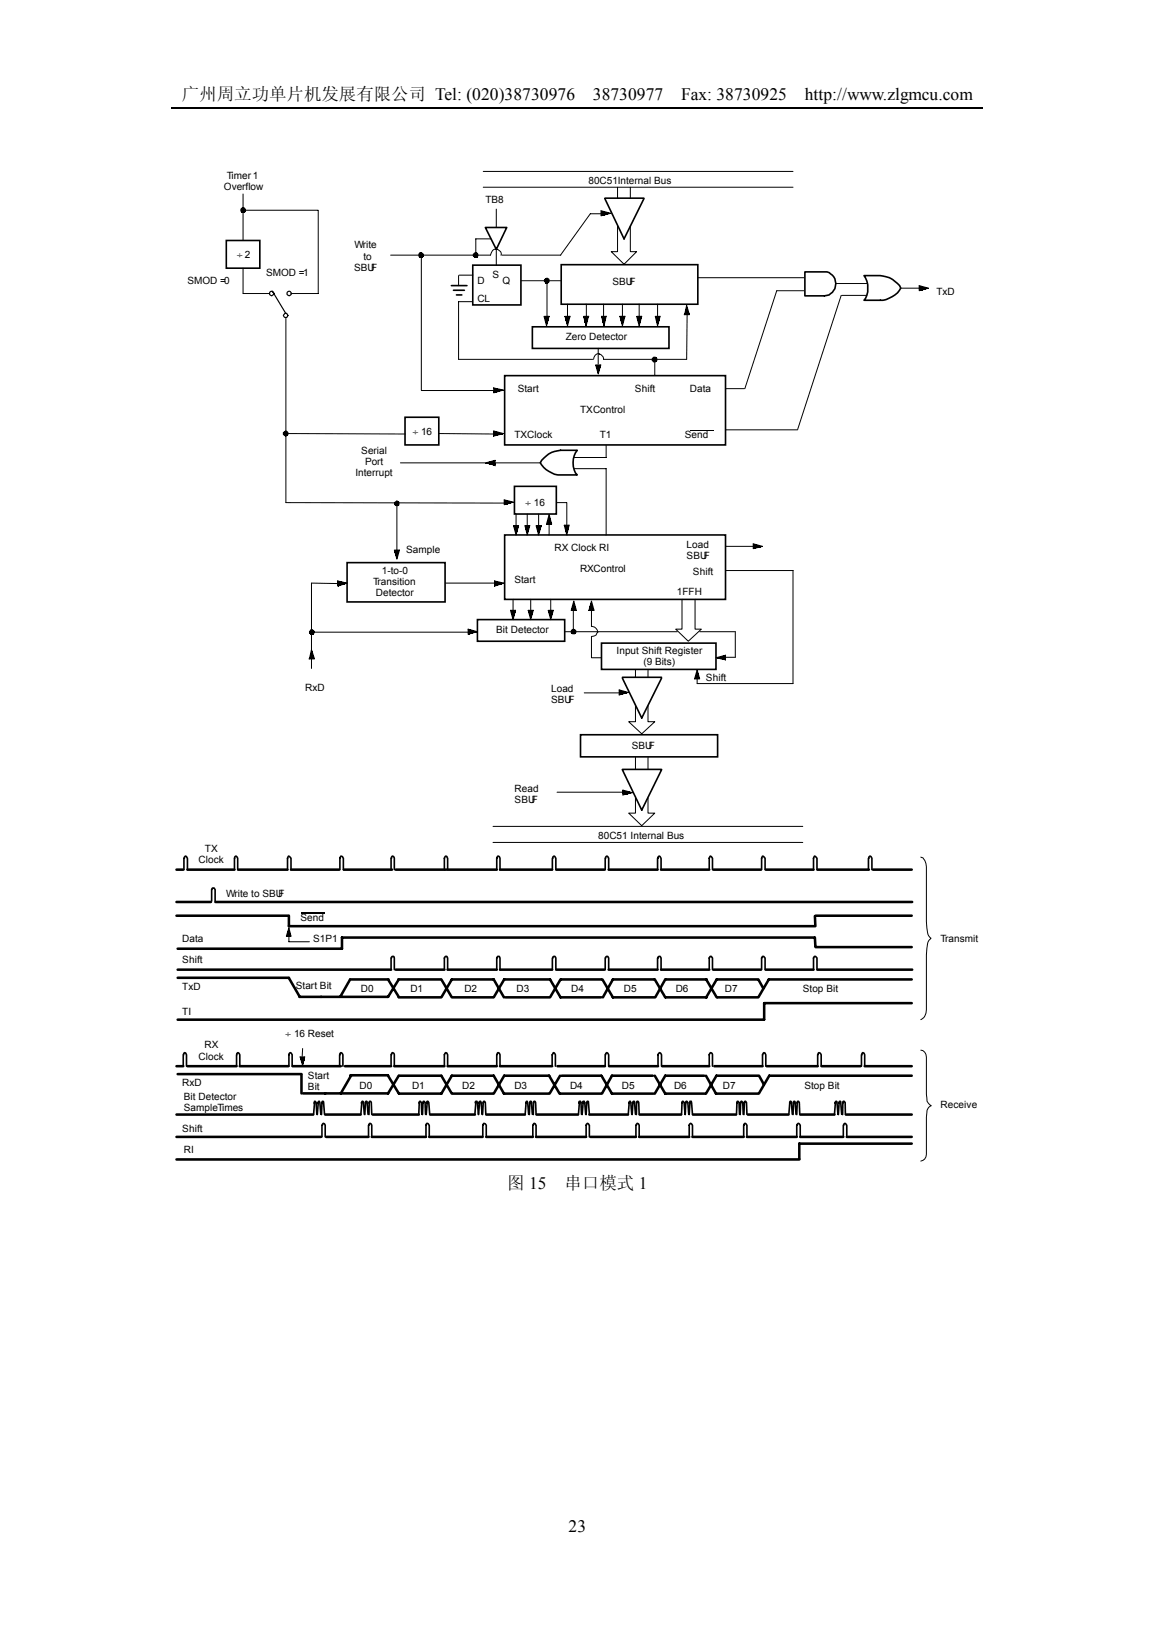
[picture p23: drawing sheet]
<svg xmlns="http://www.w3.org/2000/svg" width="210mm" height="297mm" viewBox="0 0 210 297" stroke-linecap="round" stroke-linejoin="round" font-family="sans-serif">
<defs><g id="words">
<g font-size="3.2">
<text x="33.1" y="18.2">广州周立功单片机发展有限公司 Tel: (020)38730976</text>
<text x="107.8" y="18.2">38730977</text>
<text x="123.9" y="18.2">Fax: 38730925</text>
<text x="146.4" y="18.2">http://www.zlgmcu.com</text>
<text x="92.3" y="216.4">图 15</text>
<text x="102.7" y="216.4">串口模式 1</text>
<text x="103.4" y="278.8">23</text>
</g>
<g font-size="1.8">
<text x="40.7" y="34.6">Overflow</text>
<text x="41.2" y="32.7">Timer1</text>
<text x="107" y="33.5">80C51Internal Bus</text>
<text x="88.3" y="37">TB8</text>
<text x="43.2" y="46.9">÷ 2</text>
<text x="64.5" y="45.2">Write</text>
<text x="66.1" y="47.3">to</text>
<text x="34.1" y="51.7">SMOD =0</text>
<text x="48.4" y="50.2">SMOD =1</text>
<text x="64.4" y="49.3">SBUF</text>
<text x="86.8" y="51.7">D</text>
<text x="89.6" y="50.5">S</text>
<text x="91.4" y="51.7">Q</text>
<text x="111.4" y="52">SBUF</text>
<text x="170.3" y="53.7">TxD</text>
<text x="86.8" y="54.9">CL</text>
<text x="102.9" y="61.9">Zero Detector</text>
<text x="94.2" y="71.3">Start</text>
<text x="115.5" y="71.3">Shift</text>
<text x="125.5" y="71.3">Data</text>
<text x="105.5" y="75.1">TXControl</text>
<text x="65.7" y="82.7">Serial</text>
<text x="75.1" y="79.2">÷ 16</text>
<text x="93.6" y="79.8">TXClock</text>
<text x="109.1" y="79.8">T1</text>
<text x="124.6" y="79.8">Send</text>
<text x="64.7" y="86.7">Interrupt</text>
<text x="66.4" y="84.6">Port</text>
<text x="95.6" y="92">÷ 16</text>
<text x="73.9" y="100.6">Sample</text>
<text x="100.9" y="100.3">RX Clock RI</text>
<text x="124.9" y="99.7">Load</text>
<text x="124.9" y="101.7">SBUF</text>
<text x="67.9" y="106.5">Transition</text>
<text x="69.4" y="104.4">1-to-0</text>
<text x="93.6" y="106.1">Start</text>
<text x="105.5" y="104.1">RXControl</text>
<text x="126" y="104.7">Shift</text>
<text x="68.4" y="108.4">Detector</text>
<text x="123.1" y="108.2">1FFH</text>
<text x="90.3" y="115.2">Bit Detector</text>
<text x="112.2" y="119.1">Input Shift Register</text>
<text x="55.5" y="125.7">RxD</text>
<text x="100.3" y="125.9">Load</text>
<text x="117" y="121.1">(9 Bits)</text>
<text x="128.4" y="124">Shift</text>
<text x="100.3" y="127.9">SBUF</text>
<text x="114.9" y="136.4">SBUF</text>
<text x="93.6" y="144.1">Read</text>
<text x="93.6" y="146.2">SBUF</text>
<text x="37.3" y="155.1">TX</text>
<text x="108.8" y="152.8">80C51 Internal Bus</text>
<text x="36.1" y="157.1">Clock</text>
<text x="41.1" y="163.3">Write to SBU</text>
<text x="50.6" y="163.3">F</text>
<text x="54.7" y="167.7">Send</text>
<text x="33.2" y="171.5">Data</text>
<text x="57" y="171.5">S1P1</text>
<text x="171.1" y="171.5">Transmit</text>
<text x="33.2" y="175.3">Shift</text>
<text x="53.8" y="180">Start Bit</text>
<text x="33.2" y="184.7">TI</text>
<text x="33.2" y="180.3">TxD</text>
<text x="65.6" y="180.6">D0</text>
<text x="74.6" y="180.6">D1</text>
<text x="84.5" y="180.6">D2</text>
<text x="94" y="180.6">D3</text>
<text x="103.9" y="180.6">D4</text>
<text x="113.5" y="180.6">D5</text>
<text x="122.9" y="180.6">D6</text>
<text x="131.8" y="180.6">D7</text>
<text x="146" y="180.6">Stop Bit</text>
<text x="37.2" y="190.8">RX</text>
<text x="51.9" y="188.8">÷ 16 Reset</text>
<text x="33.2" y="197.6">RxD</text>
<text x="36.1" y="192.8">Clock</text>
<text x="56" y="196.4">Start</text>
<text x="33.5" y="200.2">Bit Detector</text>
<text x="33.5" y="202.2">SampleTimes</text>
<text x="56" y="198.4">Bit</text>
<text x="65.4" y="198.2">D0</text>
<text x="74.9" y="198.2">D1</text>
<text x="84.1" y="198.2">D2</text>
<text x="93.6" y="198.2">D3</text>
<text x="103.7" y="198.2">D4</text>
<text x="113.1" y="198.2">D5</text>
<text x="122.6" y="198.2">D6</text>
<text x="131.5" y="198.2">D7</text>
<text x="146.3" y="198.2">Stop Bit</text>
<text x="171.1" y="201.7">Receive</text>
<text x="33.2" y="206">Shift</text>
<text x="33.5" y="209.9">RI</text>
</g>
</g></defs>
<path d="M31.2 19.6h147.6" fill="none" stroke="#000" stroke-width=".25"/>
<g fill="none" stroke="#000" stroke-width=".18">
<path d="M44.1 37.8a.45 .45 0 0 1 .5 .3 .45 .45 0 0 1-.2 .6h-.3a.42 .42 0 0 1-.3-.6zM44.2 38.3h13.6M44.2 35.3v8.5M57.9 38.3v15.1M87.9 31.2h56.3M87.9 34.1h56.3M90.3 38.1v3.3M107.4 38.9l-5.4 7.5M107.4 38.9h1.9M109.3 39.2v-.8l1.8 .4-1.8 .5M112.3 34.1v2M114.7 34.1v2"/>
<path d="M44.2 48.8v4.6M44.2 53.4h4.8M52 58v33.5l39.8 .1M53 53.4h4.9M76.4 46h.2l.4 .3v.3l-.2 .2-.5-.1a.54 .54 0 0 1 .1-.7zM76.6 46.4v24.6M83.4 50.2v1.8M83.5 50.1h2.5M85.9 54.9h-2.5v10.5h24.4M89.3 43.5h-2.8v2.9M90.3 45.3a1.03 1.03 0 0 1 .8 1.1M90.3 45.4v2.9"/>
<path d="M90.4 45.4a.8 .8 0 0 0-1 .6l-.2 .4h-18.2M91.3 46.4h10.7M94.8 51.1h7.3M98.9 57.6l.5 1.7 .5-1.7h-.9M99 50.9l.5-.3 .3 .2 .1 .4a.42 .42 0 0 1-.6 .3l-.3-.3zM99.5 51.1v6.7M102.8 57.6l.4 1.7 .5-1.7h-.9M103.2 55.4v2.3M106.1 57.6l.5 1.7 .4-1.7M106.2 57.6h.9M106.7 55.4v2.3M109.8 55.4v2.3"/>
<path d="M110.3 57.6l-.4 1.7-.5-1.7h.9M112.3 41.1v4.7h-1.1l2.3 2.3 2.3-2.3h-1.1v-4.6M112.7 57.6h1l-.5 1.7zM113.2 55.4v2.3M115.8 57.6l.5 1.7 .4-1.7h-.8M116.3 55.4v2.3M119.2 57.6l.4 1.7 .5-1.7h-.9M119.6 55.4v2.3M124.4 57.3h1M124.5 57.3l.4-1.7 .5 1.7M125 57.3l-.1 8.1h-15.1l-.1-.5-.4-.4-.4-.1M126.9 50.5h19.5"/>
<path d="M146.4 52.9h-5.1l-5.8 17.8M152 51.6h5.7M153 53.8l-7.9 24.3M153.1 53.8h4.6M163.8 52.5h3.4M167.2 52.8v-.8l1.7 .5-1.7 .4M52 78.9l21.7 .1M76.6 71.1h13.2M79.8 78.9l10 .1M89.8 70.6l1.8 .4-1.8 .5M89.8 78.4l1.8 .5-1.8 .5zM89.8 70.5v1"/>
<path d="M108.3 66.4l.5 1.7 .5-1.7h-.9M108.8 63.4v2.9M109 64.4a.84 .84 0 0 0-1 1M118.8 65a.48 .48 0 0 1 .7 .3v.4l-.3 .2h-.4l-.2-.2v-.4zM119.1 65.4v3M125.5 78.3h4.3M132.1 70.7h3.3M132.1 78.2h13M71.9 91.4l.3-.2 .4 .3-.1 .4h-.6a.34 .34 0 0 1 0-.5zM72.2 91.7v8.6M72.8 84.2h25.5M90.1 83.8l-1.7 .4 1.7 .5"/>
<path d="M90.1 83.9v.9M91.7 91.8v-.8l1.7 .4-1.7 .5M93.4 95.7l.5 1.7 .4-1.7h-.8M93.9 93.6v2.1M95.5 95.7l.4 1.7 .5-1.7h-.9M95.9 93.6v2.1M97.5 95.7l.5 1.7 .4-1.7h-.8M98 93.6v2.1M99.9 95.3v2.1M100.3 95.4h-.9l.5-1.8 .4 1.8M101.2 91.5h1.8M102.6 95.6h.9l-.4 1.8z"/>
<path d="M103.1 91.5v4.2M104.5 85.3h5.8v12.1M110.3 81v2.3h-5.8M132.1 99.4h5M137 99.8v-.8l1.7 .4-1.7 .5M56.2 119.9h.9M56.3 119.9l.4-1.7 .5 1.7M56.7 115.1h28.4M61.4 105.7l1.7 .4-1.7 .6M61.4 105.7v.9M61.4 106.2l-4.7-.1v15.6M71.7 100.1l.5 1.7 .5-1.7h-.9"/>
<path d="M81 106.1h9.1M85.1 115.4v-.9l1.7 .5-1.7 .4M90 105.7l1.7 .4-1.7 .6M90 105.7v.9M92.9 111.1h.9l-.5 1.7zM93.3 109.1v2.2M96.1 111.1h.9l-.5 1.7zM96.5 109.1v2.2M99.7 111.1l.5 1.7 .4-1.7h-.8M100.2 109.1v2.2M102.7 115h20.5M104 114.7l.3-.2 .2 .1 .2 .2v.3l-.2 .3-.5-.1z"/>
<path d="M104.3 111.1v3.9M104.7 111.1h-.8l.5-1.7 .4 1.7M107.6 109.4l.4 1.7h-.9zM107.6 111.1v2.9M107.6 115.8v3.9M107.7 114a1.16 1.16 0 0 1 1 1.1M107.7 119.7h1.7M108.7 115a.96 .96 0 0 1-1 .8M124.1 109.1v5.4h-1.2l2.3 2.2 2.4-2.2h-1.2v-5.4M127.3 115h6.4v4.6h-1.7M132 103.8h12.2v20.6h-17.4v-1.6M106.3 126.1h6.3"/>
<path d="M112.6 125.6l1.7 .4-1.7 .5zM115.6 131.4h-1.2l2.3 2.2 2.4-2.2h-1.2M115.6 121.8v1.5M115.6 128.2v3.1M115.6 137.8v2.2M117.9 121.8v1.5M117.9 128.5v2.8M117.9 137.8v2.2M127.2 123.6h-.9l.5-1.7 .5 1.7M132 120.1l-1.8-.4 1.8-.4v.8M89.7 150.4h56.3M89.7 153.3h56.3"/>
<path d="M101.3 144.2h12.1M113.3 143.8l1.7 .5-1.7 .4zM115.6 145.2v2.8h-1.2l2.3 2.3 2.4-2.3h-1.2v-2.8M167.5 156a1.7 1.7 0 0 1 1 1.7v10a4.3 4.3 0 0 0 .7 2.9l.1 .2a2.1 2.1 0 0 0-.7 1.9l-.1 11.1a1.71 1.71 0 0 1-1 1.8M52.5 168.9l.4 1.5h-.8zM52.5 170.6v.8h3.8M54.7 166.2h4.3M54.6 192.4h.8l-.4 1.6zM55 190.8v1.5M167.5 191.1a1.17 1.17 0 0 1 1 1.3l.1 7.4a1.41 1.41 0 0 0 .7 1.4M169.3 201.3a1.14 1.14 0 0 0-.7 1.3l-.1 7.5a1.17 1.17 0 0 1-1 1.2"/>
<circle cx="86.5" cy="46.4" r=".43"/>
<circle cx="52" cy="78.9" r=".44"/>
<circle cx="56.7" cy="115" r=".42"/>
</g>
<g fill="none" stroke="#000" stroke-width=".3">
<path d="M110 36.2l3.5 7.3 3.6-7.3M110 36.1h7.1M41.2 43.8h6.1v5h-6.1zM82.1 52h2.8M82.5 52.8h2M83 53.7h1M86 48.3h8.8v7.2h-8.8zM88.3 41.4h3.9l-1.9 4zM96.8 59.5h24.9v3.9h-24.9zM102.1 48.2h24.8v7.2h-24.8zM157.2 50.2h3.4a4.3 4.3 0 0 1 3.2 2.3 4.6 4.6 0 0 1-3.7 2.2h-2.9a3.7 3.7 0 0 0 0-4.5zM73.7 75.9h6.1v5.1h-6.1z"/>
<path d="M91.8 68.4h40.2v12.6h-40.2zM91.8 97.4h40.2v11.7h-40.2zM93.6 88.5h7.6v5.1h-7.6zM98.5 83.8l.4-.4a4.3 4.3 0 0 1 3.1-1.4h3a3.7 3.7 0 0 0 0 4.4h-3.5l-1.2-.3a4.2 4.2 0 0 1-2-1.9zM63.1 102.4h17.9v7.2h-17.9zM86.8 112.8h15.9v3.9h-15.9zM109.4 117.1h20.8v4.7h-20.8zM105.6 133.7h24.9v4.1h-24.9zM113.2 123.4l3.5 7.3 3.6-7.3M113.2 123.3h7.1M33.5 156.2v2.1M33.5 156.2l.2-.4 .4 .4v2.1"/>
<path d="M42.6 156.2v2.1M42.7 156.2l.2-.4 .3 .4v2.1M52.3 158.3v-2.1l.2-.4 .4 .4v2.1M61.8 158.3v-2.1l.2-.4 .3 .1 .2 .3v2.1M71.1 156.2v2.1M71.2 156.2l.1-.4 .3 .1 .1 .3v2.1M80.8 158.3v-2.1l.2-.4 .3 .1 .1 .3v2.1M90.4 158.3v-2.1l.1-.4 .3 .1 .1 .3v2.1M100.5 156.2v2.1M100.6 156.2l.1-.4 .4 .4v2.1M110.1 156.2v2.1M110.2 156.2l.1-.4 .4 .4v2.1"/>
<path d="M113.2 140.1l3.5 7.3 3.6-7.3M113.2 140h7.1M119.6 156.2v2.1M119.7 156.2l.2-.4 .3 .4v2.1M129 158.3v-2.1l.2-.4 .4 .4v2.1M138.5 158.3v-2.1l.2-.4 .5 .4v2.1M148 158.3v-2.1l.1-.4 .5 .4v2.1M158 156.2v2.1M158 156.2l.2-.4 .4 .4v2.1M38.5 164v-2.1l.2-.3h.3l.1 .3v2.1M71.1 174.4v2.1M71.2 174.4l.1-.3 .4 .1v2.3"/>
<path d="M80.8 176.5v-2.1l.2-.3h.3l.1 .3v2.1M90.4 176.5v-2.1l.1-.3h.3l.1 .3v2.1M100.5 174.4v2.1M100.6 174.4l.1-.3h.2l.2 .3v2.1M110.1 174.4v2.1M110.2 174.4l.1-.3h.2l.2 .3v2.1M119.6 174.4v2.1M119.7 174.4l.2-.3h.2l.1 .3v2.1M129 176.5v-2.1l.2-.3h.2l.2 .3v2.1M138.5 176.5v-2.1l.2-.3h.2l.3 .3v2.1M148 176.5v-2.1l.1-.3h.3l.2 .3v2.1M33.3 192v2.1"/>
<path d="M33.4 192l.1-.4 .3 .1 .1 .3v2.1M43 192v2.1M43.1 192l.1-.4 .4 .4v2.1M52.5 194.1v-2.1l.3-.4 .3 .4v2.1M61.8 192v2.1M61.8 192l.2-.4 .4 .4v2.1M71.1 192v2.1M71.2 192l.1-.4 .4 .2v2.3M80.8 194.1v-2.1l.2-.4 .3 .1 .1 .3v2.1M90.4 194.1v-2.1l.1-.4 .3 .1 .1 .3v2.1M100.4 194.1l.1-2.1 .1-.4 .4 .4v2.1M110.1 192v2.1"/>
<path d="M110.2 192l.1-.4 .4 .4v2.1M119.7 194.1v-2.1l.2-.4 .4 .4v2.1M129 194.1v-2.1l.2-.4 .3 .1 .1 .3v2.1M138.7 194.1v-2.1l.2-.4 .3 .1 .1 .3v2.1M148.7 194.1v-2.1l.2-.4 .3 .1 .2 .3v2.1M156.7 192v2.1M156.8 192l.1-.4 .3 .1 .1 .3v2.1M57.1 200.7l.1-.3 .3 .3 .1 2.1M57.2 200.7l-.2 2.2M57.8 200.7l.3-.3 .2 2.4M57.9 200.7l-.2 2.2M58.6 204.8v2.1"/>
<path d="M58.6 204.8l.2-.3 .2 .1 .2 .2v2.1M59 202.8l-.1-2.2-.3-.2-.1 2.5M65.7 200.7l.3-.3 .3 2.4M65.8 200.7l-.2 2.2M66.9 202.8l-.1-2.2-.2-.2-.2 2.5M67 204.8v2.1M67.1 204.8l.1-.3 .3 .1 .1 .2v2.1M67.6 202.8l-.1-2.1-.1-.3h-.2l-.1 2.5M76.7 202.8l-.1-2.1-.3-.3-.1 2.5M77.4 202.8l-.1-2.1-.3-.3-.2 2.5M77.5 206.9v-2.1l.1-.3 .3 .1 .2 .2v2.1M77.6 200.7l.1-.3h.2l.1 .3 .2 2.1"/>
<path d="M77.7 200.7l-.2 2.2M86.5 200.7v-.3h.3l.2 2.4M86.5 200.7l-.1 2.2M87.1 200.7v-.1l.3-.2 .3 2.4M87.2 200.7l-.1 2.2M87.8 206.9v-2.1l.2-.3 .3 .1 .1 .2v2.1M88.4 202.8l-.1-2.1-.1-.3h-.2l-.2 2.5M96.2 202.8l-.2-2.1-.2-.3-.3 2.5M96.8 202.8l-.1-2.2-.3-.2-.1 2.5M96.9 204.8v2.1M97 204.8l.1-.3 .3 .1 .1 .2v2.1M97.5 202.8l-.1-2.1-.1-.3h-.2l-.1 2.5"/>
<path d="M105.3 200.7l.1-.3h.2l.2 2.4M105.4 200.7l-.2 2.2M106 200.7l.1-.3h.2l.2 2.4M106.1 200.7l-.2 2.2M106.6 204.8v2.1M106.7 200.7l.1-.3h.2l.2 2.4M106.7 204.8l.1-.3 .4 .3v2.1M106.7 200.7l-.1 2.2M114.4 200.7l.3-.3 .2 2.4M114.4 200.7l-.1 2.2M115 200.7l.2-.3h.2l.2 2.4M115.1 200.7l-.1 2.2"/>
<path d="M115.7 204.8v2.1M115.8 204.8l.1-.3 .2 .1 .2 .2v2.1M116.3 202.8l-.1-2.1-.2-.3h-.1l-.1 2.5M124.6 202.8l-.2-2.1-.3-.3-.1 2.5M125.3 202.8l-.2-2.1-.1-.3h-.2l-.2 2.5M125.4 206.9v-2.1l.2-.3 .4 .3v2.1M125.4 200.7l.1-.3h.2l.3 2.4M125.5 200.7l-.1 2.2M134.5 202.8l-.1-2.1-.3-.3-.1 2.5M135.2 202.8l-.1-2.1-.3-.3-.2 2.5M135.3 204.8v2.1M135.3 204.8l.2-.3 .4 .3v2.1"/>
<path d="M135.9 202.8l-.1-2.1-.1-.3h-.2l-.2 2.5M144.1 202.8l-.2-2.2-.2-.2-.2 2.5M144.8 202.8l-.2-2.2-.2-.2-.2 2.5M144.9 204.8v2.1M145 204.8l.2-.3 .4 .3v2.1M145.5 202.8l-.1-2.1-.1-.3h-.2l-.2 2.5M151.9 200.7l.3-.3 .2 2.4M151.9 200.7l-.1 2.2M153.1 202.8l-.2-2.2-.2-.2-.2 2.5M153.4 204.8v2.1M153.5 204.8l.1-.3 .4 .3v2.1M153.8 202.8l-.1-2.1-.3-.3-.1 2.5"/>
</g>
<g fill="#000">
<path d="M43.8 38.2h.8zM43.8 38.2l.9 .1zM43.8 38.3h.9zM43.8 38.3l.9 .1zM43.8 38.1h.8zM43.8 38.1l.8 .1zM43.8 38.4h.8zM43.8 38.4l.8 .1zM43.8 38.5h.8zM43.9 38l.7 .1zM43.9 38.5h.7zM43.9 38.5l.6 .1z"/>
<path d="M43.9 38h.6zM43.9 38.6h.6zM44 38h.5zM44 37.9l.5 .1zM44 38.6l.5 .1zM44 37.9h.4zM44.1 37.8l.3 .1zM109.3 38.4l.2 .1zM109.3 38.5h.4zM109.3 38.5h.6zM109.3 38.5l.7 .1zM109.3 38.6h.9z"/>
<path d="M109.3 38.6l1 .1zM109.3 38.7h1.2zM109.3 38.7l1.4 .1zM109.3 38.8h1.5zM109.3 38.8h1.7zM109.3 38.8l1.8 .1zM109.3 38.9h1.6zM109.3 38.9l1.4 .1zM109.3 39h1.2zM109.3 39l1.1 .1zM109.3 39.1h1zM109.3 39.1h.8z"/>
<path d="M109.3 39.1l.6 .1zM109.3 39.2h.4zM109.3 39.2l.3 .1zM109.3 39.3h.1zM76.2 46.3h.8zM76.2 46.3l.8 .1zM76.2 46.4h.8zM76.2 46.4l.8 .1zM76.2 46.5h.8zM76.2 46.5l.8 .1zM76.2 46.6h.8zM76.2 46.2h.7z"/>
<path d="M76.2 46.2l.8 .1zM76.2 46.6l.8 .1zM76.2 46.7h.7zM76.3 46.2h.5zM76.3 46.7l.6 .1zM76.3 46.8h.5zM76.3 46.1l.5 .1zM76.3 46l.4 .1zM76.3 46.1h.5zM76.4 46h.2zM86.1 46.3h.8zM86.1 46.3l.8 .1z"/>
<path d="M86.1 46.4h.8zM86.1 46.4l.8 .1zM86.1 46.5h.8zM86.1 46.5l.8 .1zM86.1 46.6h.8zM86.1 46.2l.8 .1zM86.1 46.6l.8 .1zM86.2 46.7h.7zM86.2 46.2h.7zM86.2 46.7l.7 .1zM86.2 46.2h.6zM86.2 46.8h.6z"/>
<path d="M86.3 46.1h.5zM86.3 46.1l.5 .1zM86.3 46.8h.5zM86.4 46l.3 .1zM86.5 46h.2zM98.9 57.6h1zM98.9 57.6l1 .1zM99 57.7h.8zM99 57.7l.8 .1zM99 57.8h.8zM99 57.8l.8 .1zM99 57.9h.8z"/>
<path d="M99 57.9l.8 .1zM99 58h.8zM99 50.9l.9 .1zM99 51h.9zM99 51l.9 .1zM99 51.1h.9zM99 51.1l.9 .1zM99 51.2h.9zM99 51.2l.9 .1zM99.1 58l.7 .1zM99.1 58.1h.7zM99.1 58.1l.7 .1z"/>
<path d="M99.1 50.9h.8zM99.1 51.3h.8zM99.1 58.2h.6zM99.1 58.2l.6 .1zM99.1 58.3h.6zM99.1 50.9h.7zM99.1 51.3l.7 .1zM99.2 58.3l.5 .1zM99.2 58.4h.5zM99.2 58.4l.5 .1zM99.2 50.8l.6 .1zM99.2 51.4h.6z"/>
<path d="M99.2 58.5h.4zM99.2 58.5l.4 .1zM99.2 58.6h.4zM99.2 58.6l.4 .1zM99.2 50.8h.6zM99.2 51.4l.6 .1zM99.2 58.7h.4zM99.2 58.7l.4 .1zM99.2 51.5h.5zM99.3 58.8h.2zM99.3 58.8l.2 .1zM99.3 58.9h.2z"/>
<path d="M99.3 50.7l.4 .1zM99.3 51.5h.4zM99.3 58.9l.2 .1zM99.3 59h.2zM99.3 59l.2 .1zM99.3 59.1h.2zM99.4 59.1l.1 .1zM99.4 59.2h.1zM99.4 59.2l.1 .1zM99.4 50.7h.2zM102.8 57.6h.9zM102.8 57.6l.9 .1z"/>
<path d="M102.8 57.7h.8zM102.8 57.7l.8 .1zM102.8 57.8h.8zM102.8 57.8l.8 .1zM102.8 57.9h.8zM102.8 57.9l.8 .1zM102.8 58h.8zM102.9 58l.7 .1zM102.9 58.1h.7zM102.9 58.1l.7 .1zM102.9 58.2h.6zM102.9 58.2l.6 .1z"/>
<path d="M102.9 58.3h.6zM103 58.3l.5 .1zM103 58.4h.5zM103 58.4l.5 .1zM103 58.5h.4zM103 58.5l.4 .1zM103 58.6h.4zM103 58.6l.4 .1zM103.1 58.7h.3zM103.1 58.7l.3 .1zM103.1 58.8h.2zM103.1 58.8l.2 .1z"/>
<path d="M103.1 58.9h.2zM103.1 58.9l.2 .1zM103.1 59h.2zM103.1 59l.2 .1zM103.1 59.1h.2zM103.2 59.1l.1 .1zM103.2 59.2h.1zM103.2 59.2l.1 .1zM106.1 57.6h.9zM106.1 57.6l.9 .1zM106.2 57.7h.8zM106.2 57.7l.8 .1z"/>
<path d="M106.2 57.8h.8zM106.2 57.8l.8 .1zM106.2 57.9h.7zM106.2 57.9l.7 .1zM106.2 58h.7zM106.3 58l.6 .1zM106.3 58.1h.6zM106.3 58.1l.6 .1zM106.3 58.2h.6zM106.3 58.2l.6 .1zM106.3 58.3h.6zM106.4 58.3l.5 .1z"/>
<path d="M106.4 58.4h.5zM106.4 58.4h.4zM106.4 58.4l.4 .1zM106.4 58.5h.4zM106.4 58.5l.4 .1zM106.4 58.6h.4zM106.4 58.6l.4 .1zM106.4 58.7h.4zM106.4 58.7l.3 .1zM106.5 58.8h.2zM106.5 58.8l.2 .1zM106.5 58.9h.2z"/>
<path d="M106.5 58.9l.2 .1zM106.5 59h.2zM106.5 59l.2 .1zM106.5 59.1h.2zM106.6 59.1l.1 .1zM106.6 59.2h.1zM109.4 57.6h.9zM109.4 57.6l.9 .1zM109.4 57.7h.9zM109.4 57.7l.8 .1zM109.4 57.8h.8zM109.5 57.8l.7 .1z"/>
<path d="M109.5 57.9h.7zM109.5 57.9l.7 .1zM109.5 58h.7zM109.5 58l.7 .1zM109.5 58.1h.7zM109.5 58.1h.6zM109.5 58.1l.6 .1zM109.6 58.2h.5zM109.6 58.2l.5 .1zM109.6 58.3h.5zM109.6 58.3l.5 .1zM109.6 58.4h.5z"/>
<path d="M109.6 58.4l.5 .1zM109.7 58.5h.3zM109.7 58.5l.3 .1zM109.7 58.6h.3zM109.7 58.6l.3 .1zM109.7 58.7h.3zM109.7 58.7l.3 .1zM109.7 58.8h.3zM109.7 58.8l.3 .1zM109.7 58.9h.3zM109.8 58.9l.2 .1zM109.8 59h.2z"/>
<path d="M109.8 59l.2 .1zM109.8 59.1h.1zM109.8 59.1l.1 .1zM109.8 59.2h.1zM112.7 57.6h1zM112.7 57.6l1 .1zM112.8 57.7h.8zM112.8 57.7l.8 .1zM112.8 57.8h.8zM112.8 57.8l.8 .1zM112.8 57.9h.8zM112.8 57.9l.8 .1z"/>
<path d="M112.8 58h.8zM112.9 58l.7 .1zM112.9 58.1h.7zM112.9 58.1l.7 .1zM112.9 58.2h.6zM112.9 58.2l.6 .1zM112.9 58.3h.6zM113 58.3l.5 .1zM113 58.4h.5zM113 58.4l.5 .1zM113 58.5h.4zM113 58.5l.4 .1z"/>
<path d="M113 58.6h.4zM113 58.6l.4 .1zM113 58.7h.4zM113 58.7l.4 .1zM113.1 58.8h.2zM113.1 58.8l.2 .1zM113.1 58.9h.2zM113.1 58.9l.2 .1zM113.1 59h.2zM113.1 59l.2 .1zM113.1 59.1h.2zM113.2 59.1l.1 .1z"/>
<path d="M113.2 59.2h.1zM113.2 59.2l.1 .1zM115.8 57.6h.9zM115.8 57.6l.9 .1zM115.8 57.7h.9zM115.8 57.7l.9 .1zM115.8 57.8h.9zM115.9 57.8l.7 .1zM115.9 57.9h.7zM115.9 57.9l.7 .1zM115.9 58h.7zM115.9 58l.7 .1z"/>
<path d="M115.9 58.1h.7zM115.9 58.1l.7 .1zM116 58.2h.6zM116 58.2l.6 .1zM116 58.3h.6zM116 58.3l.5 .1zM116 58.4h.5zM116 58.4l.5 .1zM116 58.5h.5zM116 58.5l.5 .1zM116 58.6h.5zM116 58.6l.5 .1z"/>
<path d="M116.1 58.7h.3zM116.1 58.7l.3 .1zM116.1 58.8h.3zM116.1 58.8l.3 .1zM116.1 58.9h.3zM116.2 58.9l.1 .1zM116.2 59h.1zM116.2 59l.1 .1zM116.2 59.1h.1zM116.2 59.1l.1 .1zM116.2 59.2h.1zM116.2 59.2l.1 .1z"/>
<path d="M119.2 57.6h.9zM119.2 57.6l.9 .1zM119.2 57.7h.8zM119.2 57.7l.8 .1zM119.2 57.8h.8zM119.2 57.8l.8 .1zM119.3 57.9h.7zM119.3 57.9l.7 .1zM119.3 58h.7zM119.3 58l.6 .1zM119.3 58.1h.6zM119.3 58.1l.6 .1z"/>
<path d="M119.3 58.2h.6zM119.4 58.2l.5 .1zM119.4 58.3h.5zM119.4 58.3l.5 .1zM119.4 58.4h.5zM119.4 58.4l.5 .1zM119.4 58.5h.4zM119.4 58.5l.4 .1zM119.4 58.6h.4zM119.4 58.6l.4 .1zM119.4 58.7h.4zM119.5 58.7l.3 .1z"/>
<path d="M119.5 58.8h.2zM119.5 58.8l.2 .1zM119.5 58.9h.2zM119.5 58.9l.2 .1zM119.5 59h.2zM119.5 59l.2 .1zM119.6 59.1h.1zM119.6 59.1v.1zM124.5 57.2l.9 .1zM124.5 57.3h.9zM124.6 57l.7 .1zM124.6 57.1h.8z"/>
<path d="M124.6 57.1l.8 .1zM124.6 57.2h.8zM124.6 56.8l.7 .1zM124.6 56.9h.7zM124.6 56.9l.7 .1zM124.6 57h.7zM124.6 56.7h.6zM124.6 56.7l.6 .1zM124.6 56.8h.6zM124.7 56.5h.5zM124.7 56.5l.5 .1zM124.7 56.6h.5z"/>
<path d="M124.7 56.6l.5 .1zM124.7 56.3h.4zM124.7 56.3l.4 .1zM124.7 56.4h.4zM124.7 56.4l.5 .1zM124.8 56.1l.3 .1zM124.8 56.2h.3zM124.8 56.2l.3 .1zM124.8 55.9h.2zM124.8 55.9l.2 .1zM124.8 56h.2zM124.8 56l.2 .1z"/>
<path d="M124.8 56.1h.2zM124.9 55.7v.1zM124.9 55.8l.1 .1zM124.9 55.9h.1zM167.2 52l.2 .1zM167.2 52.1h.4zM167.2 52.1l.5 .1zM167.2 52.2h.7zM167.2 52.2l.8 .1zM167.2 52.3h1zM167.2 52.3h1.1zM167.2 52.3l1.3 .1z"/>
<path d="M167.2 52.4h1.4zM167.2 52.4l1.6 .1zM167.2 52.5h1.7zM167.2 52.5l1.5 .1zM167.2 52.6h1.3zM167.2 52.6h1.2zM167.2 52.6l1 .1zM167.2 52.7h.9zM167.2 52.7l.7 .1zM167.2 52.8h.5zM167.2 52.8l.4 .1zM167.2 52.9h.2z"/>
<path d="M167.2 52.9h.1zM51.5 78.8h.9zM51.5 78.8l.9 .1zM51.5 78.9h.9zM51.5 78.9l.9 .1zM51.5 79h.9zM51.5 79l.9 .1zM51.5 79.1h.9zM51.6 78.7l.7 .1zM51.6 79.1l.7 .1zM51.7 78.7h.6zM51.7 79.2h.6z"/>
<path d="M51.7 78.6l.6 .1zM51.7 79.2l.6 .1zM51.7 78.6h.6zM51.7 79.3h.5zM51.8 78.5l.4 .1zM51.8 79.3l.4 .1zM51.9 78.5h.2zM51.9 79.4h.2zM89.8 70.7h.3zM89.8 70.7l.5 .1zM89.8 70.8h.7zM89.8 70.8h.8z"/>
<path d="M89.8 70.8l1.1 .1zM89.8 70.9h1.3zM89.8 70.9l1.4 .1zM89.8 71h1.7zM89.8 71l1.8 .1zM89.8 71.1h1.6zM89.8 71.1h1.4zM89.8 71.1l1.3 .1zM89.8 71.2h1.1zM89.8 71.2l1 .1zM89.8 71.3h.8zM89.8 71.3l.7 .1z"/>
<path d="M89.8 71.4h.6zM89.8 71.4h.4zM89.8 71.4l.3 .1zM89.8 71.5h.1zM89.8 78.5h.2zM89.8 78.5l.4 .1zM89.8 78.6h.6zM89.8 78.6l.7 .1zM89.8 78.7h.8zM89.8 78.7l1 .1zM89.8 78.8h1.2zM89.8 78.8h1.4z"/>
<path d="M89.8 78.8l1.5 .1zM89.8 78.9h1.7zM89.8 78.9l1.8 .1zM89.8 79h1.6zM89.8 79l1.4 .1zM89.8 79.1h1.2zM89.8 79.1h1.1zM89.8 79.1l.9 .1zM89.8 79.2h.8zM89.8 79.2l.6 .1zM89.8 79.3h.4zM89.8 79.3l.3 .1z"/>
<path d="M89.8 79.4h.1zM108.3 66.4l1 .1zM108.3 66.5h1zM108.4 66.5l.8 .1zM108.4 66.6h.8zM108.4 66.6l.8 .1zM108.4 66.7h.8zM108.4 66.7l.8 .1zM108.4 66.8h.8zM108.5 66.8l.6 .1zM108.5 66.9h.6zM108.5 66.9l.6 .1z"/>
<path d="M108.5 67h.6zM108.5 67l.6 .1zM108.5 67.1h.6zM108.6 67.1l.5 .1zM108.6 67.2h.5zM108.6 67.2l.5 .1zM108.6 67.3h.4zM108.6 67.3l.4 .1zM108.6 67.4h.4zM108.6 67.4l.4 .1zM108.6 67.5h.4zM108.6 67.5l.4 .1z"/>
<path d="M108.7 67.6h.2zM108.7 67.6l.2 .1zM108.7 67.7h.2zM108.7 67.7l.2 .1zM108.7 67.8h.2zM108.7 67.8l.2 .1zM108.8 67.9h.1zM108.8 67.9l.1 .1zM108.8 68h.1zM108.8 68l.1 .1zM118.6 65.3h.9zM118.6 65.3l.9 .1z"/>
<path d="M118.6 65.4h.9zM118.6 65.4l.9 .1zM118.6 65.5h.9zM118.6 65.5l.9 .1zM118.6 65.6h.9zM118.6 65.6l.9 .1zM118.6 65.7h.9zM118.7 65.3h.8zM118.7 65.2l.7 .1zM118.8 65.2h.6zM118.8 65.1l.6 .1zM118.8 65.7l.6 .1z"/>
<path d="M118.8 65.8h.6zM118.8 65l.4 .1zM118.8 65.1h.5zM118.8 65.8h.5zM118.8 65.8l.5 .1zM71.7 91.7h.9zM71.8 91.6h.8zM71.8 91.6l.8 .1zM71.8 91.7l.8 .1zM71.8 91.8h.8zM71.8 91.5h.8zM71.8 91.5l.8 .1z"/>
<path d="M71.9 91.4l.6 .1zM71.9 91.5h.7zM71.9 91.8l.7 .1zM71.9 91.9h.7zM71.9 91.4h.6zM71.9 91.9l.6 .1zM71.9 92h.6zM72 91.3l.4 .1zM72 92l.4 .1zM72.1 91.3h.3zM72.1 91.2l.2 .1zM88.4 84.3h1.7z"/>
<path d="M88.4 84.2l1.7 .1zM88.6 84.3h1.5zM88.6 84.2h1.5zM88.7 84.3l1.4 .1zM88.8 84.1l1.3 .1zM88.9 84.4h1.2zM88.9 84.1h1.2zM89 84.4l1.1 .1zM89.1 84.1h1zM89.2 84.5h.9zM89.3 84l.8 .1zM89.3 84.5l.8 .1z"/>
<path d="M89.4 84h.7zM89.5 84.6h.6zM89.5 83.9l.6 .1zM89.6 84.6h.5zM89.7 83.9h.4zM89.8 84.6l.3 .1zM89.8 83.8l.3 .1zM90 84.7h.1zM91.7 91l.2 .1zM91.7 91.1h.4zM91.7 91.1l.6 .1zM91.7 91.2h.7z"/>
<path d="M91.7 91.2h.9zM91.7 91.2l1.1 .1zM91.7 91.3h1.2zM91.7 91.3l1.4 .1zM91.7 91.4h1.6zM91.7 91.4l1.7 .1zM91.7 91.5h1.5zM91.7 91.5h1.3zM91.7 91.5l1.2 .1zM91.7 91.6h1zM91.7 91.6l.9 .1zM91.7 91.7h.7z"/>
<path d="M91.7 91.7l.6 .1zM91.7 91.8h.4zM91.7 91.8h.3zM91.7 91.8l.1 .1zM93.4 95.7h.9zM93.4 95.7l.9 .1zM93.4 95.8h.9zM93.4 95.8l.9 .1zM93.4 95.9h.9zM93.5 95.9l.7 .1zM93.5 96h.7zM93.5 96l.7 .1z"/>
<path d="M93.5 96.1h.7zM93.5 96.1l.7 .1zM93.5 96.2h.7zM93.6 96.2l.6 .1zM93.6 96.3h.6zM93.6 96.3l.6 .1zM93.6 96.4h.6zM93.6 96.4l.5 .1zM93.6 96.5h.5zM93.7 96.5l.4 .1zM93.7 96.6h.4zM93.7 96.6l.4 .1z"/>
<path d="M93.7 96.7h.4zM93.7 96.7l.3 .1zM93.7 96.8h.3zM93.7 96.8l.3 .1zM93.7 96.9h.3zM93.7 96.9l.3 .1zM93.7 97h.3zM93.8 97h.2zM93.8 97l.2 .1zM93.8 97.1h.2zM93.8 97.1l.2 .1zM93.8 97.2h.1z"/>
<path d="M93.8 97.2l.1 .1zM93.8 97.3h.1zM95.5 95.7h.9zM95.5 95.7l.9 .1zM95.5 95.8h.8zM95.5 95.8l.8 .1zM95.5 95.9h.8zM95.6 95.9l.7 .1zM95.6 96h.7zM95.6 96l.7 .1zM95.6 96.1h.7zM95.6 96.1l.6 .1z"/>
<path d="M95.6 96.2h.6zM95.6 96.2l.6 .1zM95.6 96.3h.6zM95.6 96.3l.6 .1zM95.6 96.4h.6zM95.6 96.4l.6 .1zM95.7 96.5h.5zM95.7 96.5l.5 .1zM95.7 96.6h.4zM95.7 96.6l.4 .1zM95.7 96.7h.4zM95.7 96.7l.4 .1z"/>
<path d="M95.7 96.8h.4zM95.8 96.8h.3zM95.8 96.8l.3 .1zM95.8 96.9h.2zM95.8 96.9l.2 .1zM95.8 97h.2zM95.8 97l.2 .1zM95.8 97.1h.2zM95.9 97.1l.1 .1zM95.9 97.2v.1zM97.5 95.7h.9zM97.5 95.7l.9 .1z"/>
<path d="M97.6 95.8h.8zM97.6 95.8l.8 .1zM97.6 95.9h.8zM97.6 95.9l.8 .1zM97.6 96h.8zM97.6 96l.8 .1zM97.6 96.1h.8zM97.6 96.1l.7 .1zM97.6 96.2h.7zM97.7 96.2l.6 .1zM97.7 96.3h.6zM97.7 96.3l.6 .1z"/>
<path d="M97.7 96.4h.6zM97.7 96.4l.5 .1zM97.7 96.5h.5zM97.8 96.5l.4 .1zM97.8 96.6h.4zM97.8 96.6l.4 .1zM97.8 96.7h.4zM97.8 96.7l.3 .1zM97.8 96.8h.3zM97.8 96.8l.3 .1zM97.8 96.9h.3zM97.8 96.9l.3 .1z"/>
<path d="M97.8 97h.3zM97.9 97h.2zM97.9 97l.2 .1zM97.9 97.1h.2zM97.9 97.1l.2 .1zM97.9 97.2h.1zM97.9 97.2l.1 .1zM97.9 97.3h.1zM99.4 95.4h.9zM99.5 95.2h.8zM99.5 95.2l.8 .1zM99.5 95.3h.8z"/>
<path d="M99.5 95.3l.8 .1zM99.5 95l.8 .1zM99.5 95.1h.8zM99.5 95.1l.8 .1zM99.5 94.8l.7 .1zM99.5 94.9h.7zM99.5 94.9l.7 .1zM99.5 95h.7zM99.6 94.7l.6 .1zM99.6 94.8h.6zM99.6 94.6h.5zM99.6 94.6l.5 .1z"/>
<path d="M99.6 94.7h.5zM99.7 94.4h.4zM99.7 94.4l.4 .1zM99.7 94.5h.4zM99.7 94.5l.4 .1zM99.7 94.3h.3zM99.7 94.3l.3 .1zM99.8 94.1h.2zM99.8 94.1l.2 .1zM99.8 94.2h.2zM99.8 94.2l.2 .1zM99.8 93.9l.2 .1z"/>
<path d="M99.8 94h.2zM99.8 94l.2 .1zM99.8 93.7l.1 .1zM99.8 93.8h.1zM99.8 93.8l.1 .1zM99.8 93.9h.1zM102.6 95.6l.9 .1zM102.6 95.7h.9zM102.7 95.7h.8zM102.7 95.7l.8 .1zM102.7 95.8h.8zM102.7 95.8l.8 .1z"/>
<path d="M102.7 95.9h.8zM102.7 95.9h.7zM102.7 95.9l.7 .1zM102.7 96h.7zM102.8 96l.6 .1zM102.8 96.1h.6zM102.8 96.1l.6 .1zM102.8 96.2h.6zM102.8 96.2l.5 .1zM102.8 96.3h.5zM102.8 96.3l.5 .1zM102.8 96.4h.5z"/>
<path d="M102.8 96.4l.5 .1zM102.8 96.5h.5zM102.9 96.5h.4zM102.9 96.5l.4 .1zM102.9 96.6h.4zM102.9 96.6l.4 .1zM102.9 96.7h.4zM102.9 96.7l.4 .1zM102.9 96.8h.4zM102.9 96.8h.3zM103 96.8l.2 .1zM103 96.9h.2z"/>
<path d="M103 96.9l.2 .1zM103 97h.2zM103 97l.2 .1zM103 97.1h.2zM103 97.1l.1 .1zM103.1 97.2v.1zM137 99l.2 .1zM137 99.1h.4zM137 99.1l.5 .1zM137 99.2h.7zM137 99.2l.8 .1zM137 99.3h1z"/>
<path d="M137 99.3h1.1zM137 99.3l1.3 .1zM137 99.4h1.4zM137 99.4l1.6 .1zM137 99.5h1.7zM137 99.5h1.5zM137 99.5l1.3 .1zM137 99.6h1.1zM137 99.6l1 .1zM137 99.7h.8zM137 99.7l.6 .1zM137 99.8h.5z"/>
<path d="M137 99.8h.3zM137 99.8l.1 .1zM56.3 119.9h.9zM56.3 119.9l.9 .1zM56.3 115.1h.9zM56.3 119.7h.8zM56.3 119.7l.8 .1zM56.3 119.8h.9zM56.3 119.8l.9 .1zM56.3 115h.9zM56.3 115l.9 .1zM56.3 115.1l.9 .1z"/>
<path d="M56.3 115.2h.9zM56.4 119.5h.6zM56.4 119.5l.7 .1zM56.4 119.6h.7zM56.4 119.6l.7 .1zM56.4 119.7h.7zM56.4 114.9l.7 .1zM56.4 115h.8zM56.4 115.2l.7 .1zM56.4 119.3l.6 .1zM56.4 119.4h.6zM56.4 119.4l.6 .1z"/>
<path d="M56.4 114.8l.7 .1zM56.4 114.9h.7zM56.4 115.3h.7zM56.4 119.1l.6 .1zM56.4 119.2h.6zM56.4 119.2l.6 .1zM56.4 119.3h.6zM56.4 114.8h.6zM56.4 115.3l.7 .1zM56.4 115.4h.6zM56.5 118.9l.4 .1zM56.5 119h.4z"/>
<path d="M56.5 119l.4 .1zM56.5 119.1h.4zM56.5 119.1h.5zM56.5 114.7l.5 .1zM56.5 118.8h.3zM56.5 118.8l.3 .1zM56.5 118.9h.4zM56.5 114.7h.3zM56.5 114.7h.4zM56.5 115.4l.5 .1zM56.6 118.6h.1zM56.6 118.6h.2z"/>
<path d="M56.6 118.6l.2 .1zM56.6 118.7h.2zM56.6 118.7l.2 .1zM56.6 114.6l.1 .1zM56.6 118.4h.1zM56.6 118.4l.1 .1zM56.6 118.5h.1zM56.6 118.5l.1 .1zM61.4 105.8l.3 .1zM61.4 105.9h.5zM61.4 105.9h.7zM61.4 105.9l.8 .1z"/>
<path d="M61.4 106h1.1zM61.4 106l1.2 .1zM61.4 106.1h1.4zM61.4 106.1l1.6 .1zM61.4 106.2h1.7zM61.4 106.2h1.6zM61.4 106.2l1.4 .1zM61.4 106.3h1.3zM61.4 106.3l1.2 .1zM61.4 106.4h1.1zM61.4 106.4h.9zM61.4 106.4l.8 .1z"/>
<path d="M61.4 106.5h.6zM61.4 106.5l.5 .1zM61.4 106.6h.4zM61.4 106.6l.3 .1zM61.4 106.7h.1zM71.7 100.1l1 .1zM71.7 100.2h1zM71.8 100.2l.8 .1zM71.8 100.3h.8zM71.8 100.3l.8 .1zM71.8 100.4h.8zM71.8 100.4l.8 .1z"/>
<path d="M71.8 100.5h.8zM71.9 100.5l.6 .1zM71.9 100.6h.6zM71.9 100.6l.6 .1zM71.9 100.7h.6zM71.9 100.7l.6 .1zM71.9 100.8h.6zM71.9 100.8l.5 .1zM71.9 100.9h.5zM71.9 100.9l.5 .1zM72 101h.4zM72 101l.4 .1z"/>
<path d="M72 101.1h.4zM72 101.1l.4 .1zM72 101.2h.4zM72 101.2l.4 .1zM72.1 101.3h.2zM72.1 101.3l.2 .1zM72.1 101.4h.2zM72.1 101.4l.2 .1zM72.1 101.5h.2zM72.1 101.5l.2 .1zM72.2 101.6v.1zM85.1 114.6h.3z"/>
<path d="M85.1 114.6l.4 .1zM85.1 114.7h.6zM85.1 114.7h.7zM85.1 114.7l.9 .1zM85.1 114.8h1zM85.1 114.8l1.2 .1zM85.1 114.9h1.3zM85.1 114.9l1.5 .1zM85.1 115h1.7zM85.1 115l1.5 .1zM85.1 115.1h1.4zM85.1 115.1l1.2 .1z"/>
<path d="M85.1 115.2h1.1zM85.1 115.2l.9 .1zM85.1 115.3h.8zM85.1 115.3h.6zM85.1 115.3l.5 .1zM85.1 115.4h.3zM85.1 115.4l.1 .1zM90 105.8l.2 .1zM90 105.9h.4zM90 105.9h.6zM90 105.9l.8 .1zM90 106h1z"/>
<path d="M90 106l1.2 .1zM90 106.1h1.4zM90 106.1l1.5 .1zM90 106.2h1.7zM90 106.2h1.5zM90 106.2l1.4 .1zM90 106.3h1.2zM90 106.3l1.1 .1zM90 106.4h1zM90 106.4h.9zM90 106.4l.7 .1zM90 106.5h.6z"/>
<path d="M90 106.5l.4 .1zM90 106.6h.3zM90 106.6l.2 .1zM90 106.7h.1zM92.9 111.1h.9zM92.9 111.1l.9 .1zM92.9 111.2h.8zM92.9 111.2l.8 .1zM92.9 111.3h.8zM92.9 111.3l.8 .1zM92.9 111.4h.8zM92.9 111.4l.8 .1z"/>
<path d="M92.9 111.5h.8zM93 111.5l.7 .1zM93 111.6h.7zM93 111.6l.7 .1zM93 111.7h.6zM93 111.7l.6 .1zM93 111.8h.6zM93.1 111.8l.5 .1zM93.1 111.9h.5zM93.1 111.9l.5 .1zM93.1 112h.5zM93.1 112h.4z"/>
<path d="M93.1 112l.4 .1zM93.1 112.1h.4zM93.1 112.1l.4 .1zM93.1 112.2h.4zM93.1 112.2l.4 .1zM93.2 112.3h.2zM93.2 112.3l.2 .1zM93.2 112.4h.2zM93.2 112.4l.2 .1zM93.2 112.5h.2zM93.2 112.5l.2 .1zM93.3 112.6h.1z"/>
<path d="M93.3 112.6l.1 .1zM93.3 112.7h.1zM93.3 112.7l.1 .1zM96.1 111.1h.9zM96.1 111.1l.9 .1zM96.1 111.2h.9zM96.1 111.2l.9 .1zM96.1 111.3h.9zM96.1 111.3l.9 .1zM96.2 111.4h.7zM96.2 111.4l.7 .1zM96.2 111.5h.7z"/>
<path d="M96.2 111.5l.7 .1zM96.2 111.6h.7zM96.2 111.6l.7 .1zM96.2 111.7h.6zM96.2 111.7l.6 .1zM96.2 111.8h.6zM96.3 111.8l.5 .1zM96.3 111.9h.5zM96.3 111.9l.5 .1zM96.3 112h.5zM96.3 112h.4zM96.3 112l.4 .1z"/>
<path d="M96.3 112.1h.4zM96.4 112.1l.3 .1zM96.4 112.2h.3zM96.4 112.2l.3 .1zM96.4 112.3h.3zM96.4 112.3l.3 .1zM96.4 112.4h.3zM96.4 112.4l.2 .1zM96.4 112.5h.2zM96.4 112.5l.2 .1zM96.5 112.6h.1zM96.5 112.6l.1 .1z"/>
<path d="M96.5 112.7h.1zM96.5 112.7l.1 .1zM99.7 111.1h.9zM99.7 111.1l.9 .1zM99.8 111.2h.8zM99.8 111.2l.8 .1zM99.8 111.3h.8zM99.8 111.3l.8 .1zM99.8 111.4h.8zM99.8 111.4l.8 .1zM99.8 111.5h.8zM99.8 111.5l.7 .1z"/>
<path d="M99.8 111.6h.7zM99.8 111.6l.7 .1zM99.9 111.7h.6zM99.9 111.7l.6 .1zM99.9 111.8h.6zM99.9 111.8l.5 .1zM99.9 111.9h.5zM99.9 111.9l.5 .1zM100 112h.4zM100 112l.4 .1zM100 112.1h.4zM100 112.1l.3 .1z"/>
<path d="M100 112.2h.3zM100 112.2l.3 .1zM100 112.3h.3zM100 112.3l.3 .1zM100 112.4h.3zM100.1 112.4l.2 .1zM100.1 112.5h.2zM100.1 112.5l.2 .1zM100.1 112.6h.1zM100.1 112.6l.1 .1zM100.1 112.7h.1zM100.1 112.7l.1 .1z"/>
<path d="M103.9 111.1h.9zM103.9 114.8l.8 .1zM103.9 114.9h.8zM103.9 114.9l.8 .1zM103.9 115h.8zM103.9 115l.8 .1zM103.9 115.1h.8zM103.9 115.1l.8 .1zM103.9 115.2h.8zM103.9 110.9h.9zM103.9 110.9l.9 .1zM103.9 111h.9z"/>
<path d="M103.9 111l.9 .1zM103.9 114.7l.8 .1zM103.9 114.8h.8zM103.9 115.2l.8 .1zM103.9 115.3h.8zM104 110.7l.7 .1zM104 110.8h.7zM104 110.8l.7 .1zM104 114.7h.6zM104 115.3h.6zM104 110.6h.7zM104 110.6l.7 .1z"/>
<path d="M104 110.7h.7zM104.1 110.4l.6 .1zM104.1 110.5h.6zM104.1 110.5l.6 .1zM104.1 110.6h.6zM104.1 114.7h.5zM104.1 115.3l.5 .1zM104.1 110.3h.5zM104.1 110.3l.5 .1zM104.1 110.4h.5zM104.2 110.1l.4 .1zM104.2 110.2h.4z"/>
<path d="M104.2 110.2l.4 .1zM104.2 110.3h.4zM104.2 114.6l.3 .1zM104.2 110h.3zM104.2 110l.3 .1zM104.2 110.1h.3zM104.2 114.6h.3zM104.2 109.8l.3 .1zM104.2 109.9h.3zM104.2 109.9l.3 .1zM104.3 109.7h.2zM104.3 109.7l.2 .1z"/>
<path d="M104.3 109.8h.2zM104.3 109.5h.1zM104.3 109.5l.1 .1zM104.3 109.6h.1zM104.3 109.6l.1 .1zM107.1 111.1h.9zM107.2 110.9h.8zM107.2 110.9l.8 .1zM107.2 111h.8zM107.2 111l.8 .1zM107.2 110.7l.8 .1zM107.2 110.8h.8z"/>
<path d="M107.2 110.8l.8 .1zM107.2 110.6h.7zM107.2 110.6l.7 .1zM107.2 110.7h.7zM107.3 110.4l.6 .1zM107.3 110.5h.6zM107.3 110.5l.6 .1zM107.3 110.6h.6zM107.3 110.3h.5zM107.3 110.3l.5 .1zM107.3 110.4h.5zM107.4 110.1l.4 .1z"/>
<path d="M107.4 110.2h.4zM107.4 110.2l.4 .1zM107.4 110.3h.4zM107.4 110h.4zM107.4 110l.4 .1zM107.4 110.1h.4zM107.5 109.8l.2 .1zM107.5 109.9h.2zM107.5 109.9l.2 .1zM107.5 109.7h.2zM107.5 109.7l.2 .1zM107.5 109.8h.2z"/>
<path d="M107.5 109.5h.1zM107.5 109.5l.1 .1zM107.5 109.6h.1zM107.5 109.6l.1 .1zM130.2 119.7l1.8 .1zM130.3 119.7h1.7zM130.5 119.7h1.5zM130.5 119.8h1.5zM130.7 119.6l1.3 .1zM130.7 119.8l1.3 .1zM130.8 119.6h1.2zM130.9 119.9h1.1z"/>
<path d="M131 119.5l1 .1zM131.1 119.9l.9 .1zM131.1 119.5h.9zM131.3 119.4l.7 .1zM131.3 120h.7zM131.4 119.4h.6zM131.5 120h.5zM131.6 119.4h.4zM131.8 119.3l.2 .1zM112.6 125.6l.2 .1zM112.6 125.7h.4zM112.6 125.7l.5 .1z"/>
<path d="M112.6 125.8h.7zM112.6 125.8h.8zM112.6 125.8l1 .1zM112.6 125.9h1.1zM112.6 125.9l1.3 .1zM112.6 126h1.4zM112.6 126h1.6zM112.6 126l1.7 .1zM112.6 126.1h1.5zM112.6 126.1l1.3 .1zM112.6 126.2h1.2zM112.6 126.2l1 .1z"/>
<path d="M112.6 126.3h.9zM112.6 126.3h.7zM112.6 126.3l.6 .1zM112.6 126.4h.4zM112.6 126.4l.3 .1zM112.6 126.5h.1zM126.3 123.5l1 .1zM126.4 123.4h.8zM126.4 123.4l.8 .1zM126.4 123.5h.8zM126.4 123.3h.8zM126.4 123.3l.8 .1z"/>
<path d="M126.5 123.1h.6zM126.5 123.1l.6 .1zM126.5 123.2h.6zM126.5 123.2l.6 .1zM126.5 123h.6zM126.5 123l.6 .1zM126.5 122.8h.6zM126.5 122.8l.6 .1zM126.5 122.9h.6zM126.5 122.9l.6 .1zM126.6 122.6l.4 .1zM126.6 122.7h.4z"/>
<path d="M126.6 122.7l.4 .1zM126.6 122.5h.4zM126.6 122.5l.4 .1zM126.6 122.6h.4zM126.7 122.3l.2 .1zM126.7 122.4h.2zM126.7 122.4l.2 .1zM126.7 122.2h.2zM126.7 122.2l.2 .1zM126.7 122.3h.2zM126.8 122v.1zM126.8 122.1v.1z"/>
<path d="M131.7 120l.3 .1zM131.8 120.1h.2zM113.3 143.9h.2zM113.3 143.9l.4 .1zM113.3 144h.5zM113.3 144h.7zM113.3 144l.8 .1zM113.3 144.1h1zM113.3 144.1l1.1 .1zM113.3 144.2h1.3zM113.3 144.2l1.5 .1zM113.3 144.3h1.6z"/>
<path d="M113.3 144.3h1.7zM113.3 144.3l1.5 .1zM113.3 144.4h1.3zM113.3 144.4l1.1 .1zM113.3 144.5h1zM113.3 144.5h.8zM113.3 144.5l.6 .1zM113.3 144.6h.5zM113.3 144.6l.3 .1zM113.3 144.7h.1zM52.1 170.4h.8zM52.1 170.2l.8 .1z"/>
<path d="M52.1 170.3h.8zM52.1 170.3l.8 .1zM52.2 170.1h.6zM52.2 170.1l.6 .1zM52.2 170.2h.7zM52.2 169.9l.6 .1zM52.2 170h.6zM52.2 170l.6 .1zM52.3 169.8l.5 .1zM52.3 169.9h.5zM52.3 169.7h.5zM52.3 169.7l.5 .1z"/>
<path d="M52.3 169.8h.5zM52.3 169.5l.4 .1zM52.3 169.6h.4zM52.3 169.6l.4 .1zM52.4 169.4h.3zM52.4 169.4l.3 .1zM52.4 169.5h.3zM52.4 169.3h.2zM52.4 169.3l.3 .1zM52.5 169.1h.1zM52.5 169.1l.1 .1zM52.5 169.2h.1z"/>
<path d="M52.5 169.2l.1 .1zM52.5 169h.1zM52.5 169l.1 .1zM54.6 192.4h.8zM54.6 192.4l.8 .1zM54.6 192.5h.8zM54.6 192.5l.8 .1zM54.6 192.6h.8zM54.7 192.6l.7 .1zM54.7 192.7h.6zM54.7 192.7l.6 .1zM54.7 192.8h.6z"/>
<path d="M54.7 192.8l.6 .1zM54.7 192.9h.6zM54.8 192.9l.5 .1zM54.8 193h.5zM54.8 193l.5 .1zM54.8 193.1h.5zM54.8 193.1l.5 .1zM54.8 193.2h.5zM54.8 193.2l.4 .1zM54.8 193.3h.4zM54.8 193.3l.4 .1zM54.9 193.4h.3z"/>
<path d="M54.9 193.4l.3 .1zM54.9 193.5h.3zM54.9 193.5l.3 .1zM54.9 193.6h.2zM54.9 193.6l.2 .1zM55 193.7h.1zM55 193.7l.1 .1zM55 193.8h.1zM55 193.8l.1 .1zM55 193.9h.1z"/>
</g>
<g fill="none" stroke="#000" stroke-width=".21">
<path d="M49.1 53.1l.3-.1 .4 .3a.42 .42 0 0 1-.3 .5 .42 .42 0 0 1-.5-.2zM49.5 53l2.4 3.9M51.8 57h.4l.2 .4-.2 .4h-.4l-.3-.4z"/>
<circle cx="52.6" cy="53.4" r=".38"/>
</g>
<g fill="none" stroke="#000" stroke-width=".47">
<path d="M32.1 158.3h1.2M34.1 158.3h8.5M43.3 158.3h9M52.9 158.3h8.8M62.5 158.3h8.8M72 158.3h9.2M81.4 158.3h9M90.9 158.3h9.5M101.2 158.3h8.8M110.7 158.3h8.9M120.2 158.3h8.8M129.8 158.3h8.6"/>
<path d="M139.3 158.3h8.7M148.7 158.3h9.3M158.8 158.3h7M32.1 166.7h20.4M32.1 164.2h6.3M32.3 176.5h38.8M32.3 178h20.2M39.2 164.2h126.7M52.5 166.8v1.8h95.6M52.5 178l2 3.3M70.6 178.3l1.9 3.1M70.7 178.3h-7l-1.8 3.1"/>
<path d="M72 176.5h8.8M72.4 178.3h7.8M72.5 178.3l-1.9 3.1h-16.1M80.3 178.3l1.9 3.2h7.6l1.9-3.2h8.3l2 3.2h7.3M81.4 176.5h9M90.9 176.5h9.5M101.2 176.5h8.8M102 178.3l-2 3.2h-8M102.1 178.3h7.2M109.6 178.3l1.9 3.2h7.7l1.8-3.2M110.7 176.5h8.9M119 178.3h-7.5l-1.8 3.2"/>
<path d="M119.1 178.3l1.9 3.2M120.2 176.5h8.8M121.1 178.3h7.4M128.5 178.3l1.9 3.2M129.8 176.5h8.6M138.8 179.9l-.9-1.6h-7.5l-1.9 3.2M139.3 176.5h8.7M148.1 170.6h-85.9v2.1h-29.9M148.2 166.8l.1 1.8M148.2 170.6l.1 1.6M148.4 166.7h17.4M148.4 172.4h17.4"/>
<path d="M148.7 176.5h17.2M165.8 178.3h-26l-1.9 3.2h-7.4M32.1 194.1h1.2M32.3 185.6h106.7M32.3 195.5h22.5M34.1 194.1h8.9M43.6 194.1h8.9M53.2 194.1h8.8M54.8 195.6v3.4M62.8 194.1h8.3M63.7 195.7h6.9M63.9 195.7l-1.9 3.3"/>
<path d="M70.6 195.8l1.9 3.2M71.7 194.1h9.1M72.5 181.5h7.8l1.9-3.2h7.6l1.9 3.2M72.5 195.8l-1.9 3.2h-15.5M72.6 195.8h7.7l1.9 3.3h7.6l1.9-3.3h8.2l1.9 3.3M81.4 194.1h9M90.9 194.1h9.5M101.4 194.1h8.6M101.9 195.8l-1.9 3.3h-8.3l-1.9-3.3h-7.6l-1.9 3.3h-7.7M102.2 195.8h7.1M109.4 195.8l1.9 3.3h7.5M110.8 194.1h8.9"/>
<path d="M118.7 195.8h-7.4l-1.8 3.3h-7.5M119.1 195.8l1.9 3.3h7.2M120.5 194.1h8.5M121.1 181.5h7.4M128.1 195.8h-7.1l-1.9 3.3M128.4 195.8l1.8 3.3h7.8l1.9-3.3h25.9M129.9 194.1h8.8M138.9 197.3l-.8-1.5h-7.8l-1.9 3.3M139.5 194.1h9.2M149.5 194.1h7M157.3 194.1h8.5M165.8 182.6h-26.8v2.9"/>
<path d="M32.1 202.9h24.9M32.1 206.9h26.3M32.1 211h113.3M59.2 202.9h6.4M59.3 206.9h7.7M67.6 206.9h9.9M67.8 202.9h8.4M78.1 206.9h9.7M78.2 202.9h8.2M88.4 202.9h7.1M88.4 206.9h8.5M97.5 206.9h9.1"/>
<path d="M97.6 202.9h7.5M107.2 202.9h7M107.4 206.9h8.3M116.3 206.9h9.1M116.3 202.9h7.6M126 206.9h9.3M126 202.9h7.9M135.9 206.9h9M136 202.9h7.4M145.6 202.9h6.2M145.6 206.9h7.8M153.9 202.9h11.9"/>
<path d="M154 206.9h11.8M165.8 208.2h-20.4v2.7"/>
</g>
<g fill="#fff">
<path d="M146.4 49.5l4 .1z"/>
<path d="M146.4 49.6h4.2z"/>
<path d="M146.4 49.6h4.3z"/>
<path d="M146.4 49.6l4.4 .1z"/>
<path d="M146.4 49.7h4.4z"/>
<path d="M146.4 49.7l4.5 .1z"/>
<path d="M146.4 49.8h4.6z"/>
<path d="M146.4 49.8l4.7 .1z"/>
<path d="M146.4 49.9h4.7z"/>
<path d="M146.4 49.9l4.8 .1z"/>
<path d="M146.4 50h4.8z"/>
<path d="M146.4 50l4.9 .1z"/>
<path d="M146.4 50.1h5z"/>
<path d="M146.4 50.1l5 .1z"/>
<path d="M146.4 50.2h5.1z"/>
<path d="M146.4 50.2l5.1 .1z"/>
<path d="M146.4 50.3h5.1z"/>
<path d="M146.4 50.3l5.2 .1z"/>
<path d="M146.4 50.4h5.2z"/>
<path d="M146.4 50.4h5.3z"/>
<path d="M146.4 50.4l5.3 .1z"/>
<path d="M146.4 50.5h5.3z"/>
<path d="M146.4 50.5l5.3 .1z"/>
<path d="M146.4 50.6h5.3z"/>
<path d="M146.4 50.6l5.4 .1z"/>
<path d="M146.4 50.7h5.4z"/>
<path d="M146.4 50.7l5.4 .1z"/>
<path d="M146.4 50.8h5.5z"/>
<path d="M146.4 50.8l5.5 .1z"/>
<path d="M146.4 50.9h5.5z"/>
<path d="M146.4 50.9l5.5 .1z"/>
<path d="M146.4 51h5.5z"/>
<path d="M146.4 51l5.5 .1z"/>
<path d="M146.4 51.1h5.5z"/>
<path d="M146.4 51.1l5.5 .1z"/>
<path d="M146.4 51.2h5.5z"/>
<path d="M146.4 51.2l5.5 .1z"/>
<path d="M146.4 51.3h5.5z"/>
<path d="M146.4 51.3l5.5 .1z"/>
<path d="M146.4 51.4h5.6z"/>
<path d="M146.4 51.4l5.6 .1z"/>
<path d="M146.4 51.5h5.6z"/>
<path d="M146.4 51.5l5.6 .1z"/>
<path d="M146.4 51.6h5.6z"/>
<path d="M146.4 51.6l5.6 .1z"/>
<path d="M146.4 51.7h5.6z"/>
<path d="M146.4 51.7l5.6 .1z"/>
<path d="M146.4 51.8h5.6z"/>
<path d="M146.4 51.8l5.6 .1z"/>
<path d="M146.4 51.9h5.6z"/>
<path d="M146.4 51.9l5.6 .1z"/>
<path d="M146.4 52h5.6z"/>
<path d="M146.4 52h5.5z"/>
<path d="M146.4 52l5.5 .1z"/>
<path d="M146.4 52.1h5.5z"/>
<path d="M146.4 52.1l5.5 .1z"/>
<path d="M146.4 52.2h5.5z"/>
<path d="M146.4 52.2l5.5 .1z"/>
<path d="M146.4 52.3h5.5z"/>
<path d="M146.4 52.3l5.5 .1z"/>
<path d="M146.4 52.4h5.5z"/>
<path d="M146.4 52.4l5.5 .1z"/>
<path d="M146.4 52.5h5.5z"/>
<path d="M146.4 52.5l5.5 .1z"/>
<path d="M146.4 52.6h5.5z"/>
<path d="M146.4 52.6h5.4z"/>
<path d="M146.4 52.6l5.4 .1z"/>
<path d="M146.4 52.7h5.4z"/>
<path d="M146.4 52.7l5.3 .1z"/>
<path d="M146.4 52.8h5.3z"/>
<path d="M146.4 52.8l5.3 .1z"/>
<path d="M146.4 52.9h5.3z"/>
<path d="M146.4 52.9h5.2z"/>
<path d="M146.4 52.9l5.2 .1z"/>
<path d="M146.4 53h5.2z"/>
<path d="M146.4 53l5.1 .1z"/>
<path d="M146.4 53.1h5.1z"/>
<path d="M146.4 53.1l5 .1z"/>
<path d="M146.4 53.2h5z"/>
<path d="M146.4 53.2l5 .1z"/>
<path d="M146.4 53.3h4.9z"/>
<path d="M146.4 53.3l4.9 .1z"/>
<path d="M146.4 53.4h4.8z"/>
<path d="M146.4 53.4h4.7z"/>
<path d="M146.4 53.4l4.7 .1z"/>
<path d="M146.4 53.5h4.7z"/>
<path d="M146.4 53.5l4.6 .1z"/>
<path d="M146.4 53.6h4.5z"/>
<path d="M146.4 53.6l4.5 .1z"/>
<path d="M146.4 53.7h4.4z"/>
<path d="M146.4 53.7l4.2 .1z"/>
<path d="M146.4 53.8h4z"/>
<path d="M146.4 53.8l3.7 .1z"/>
</g>
<path d="M146.4 49.5h4a2.23 2.23 0 0 1 1.6 2.4 2.23 2.23 0 0 1-2 1.9h-3.6z" fill="none" stroke="#000" stroke-width=".3"/>
<use href="#words"/>
</svg>
